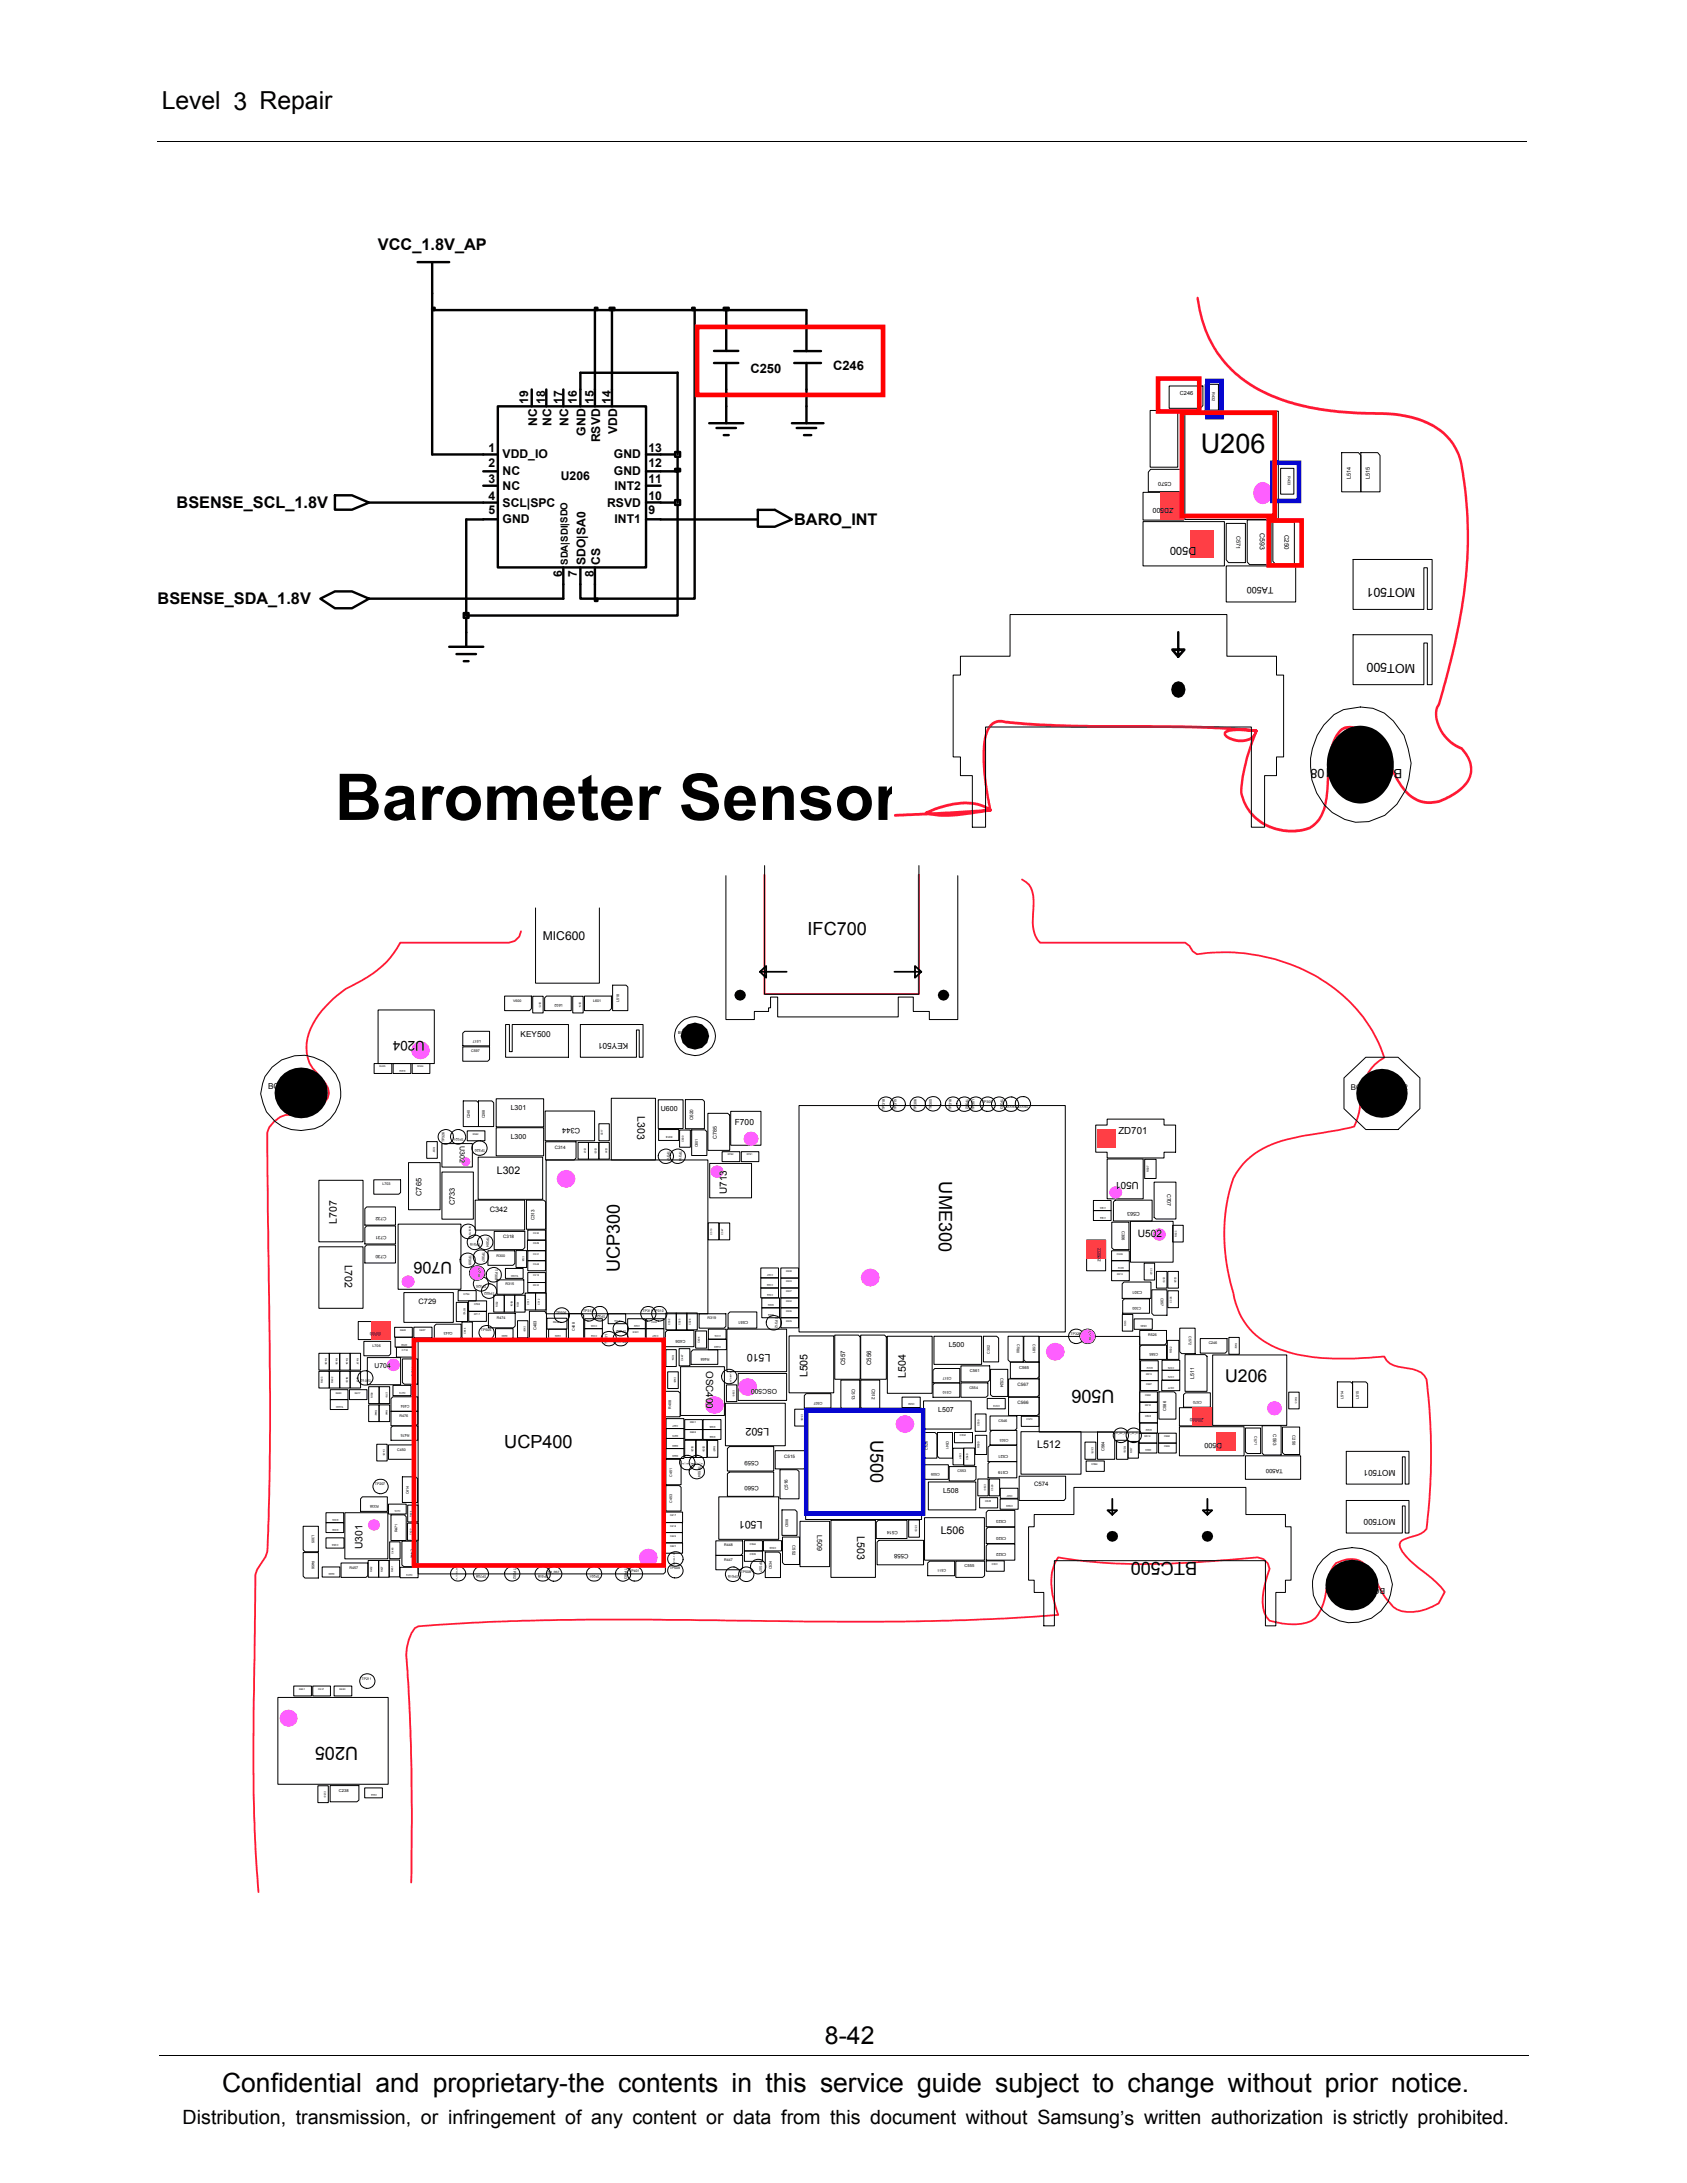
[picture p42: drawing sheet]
<svg xmlns="http://www.w3.org/2000/svg" width="216mm" height="279mm" viewBox="0 0 216 279" stroke-linecap="round" stroke-linejoin="round" font-family="sans-serif">
<defs><g id="words">
<text font-size="8.2" x="42.9" y="104.9">Barometer Sensor</text>
<text font-size="3.5" x="153.7" y="58">U206</text>
<text font-size="3.4" x="28.4" y="267.7">Confidential and proprietary-the contents in this service guide subject to change without prior notice.</text>
<g font-size="3.2">
<text x="20.7" y="14">Level 3 Repair</text>
<text x="105.6" y="261.6">8-42</text>
</g>
<text font-size="2.5" x="23.4" y="271.9">Distribution, transmission, or infringement of any content or data from this document without Samsung’s written authorization is strictly prohibited.</text>
<g font-size="2.3">
<text x="103.4" y="119.6">IFC700</text>
<text x="120.2" y="151.2" transform="rotate(90 120.2 151.2)">UME300</text>
<text x="79.3" y="162.9" transform="rotate(-90 79.3 162.9)">UCP300</text>
<text x="142.6" y="177.9" transform="rotate(-180 142.6 177.9)">U506</text>
<text x="156.8" y="176.9">U206</text>
<text x="64.5" y="185.4">UCP400</text>
<text x="111.4" y="184.3" transform="rotate(90 111.4 184.3)">U500</text>
<text x="153.2" y="200" transform="rotate(-180 153.2 200)">BTC500</text>
<text x="45.8" y="223.6" transform="rotate(-180 45.8 223.6)">U205</text>
</g>
<g font-size="2.1">
<text x="48.4" y="32">VCC_1.8V_AP</text>
<text x="22.6" y="65">BSENSE_SCL_1.8V</text>
<text x="101.6" y="67.1">BARO_INT</text>
<text x="20.2" y="77.3">BSENSE_SDA_1.8V</text>
<text x="57.9" y="161.5" transform="rotate(-180 57.9 161.5)">U706</text>
</g>
<text font-size="1.7" x="54.4" y="133.2" transform="rotate(-180 54.4 133.2)">U204</text>
<g font-size="1.6">
<text x="96" y="47.7">C250</text>
<text x="106.6" y="47.4">C246</text>
<text x="181.1" y="75.3" transform="rotate(-180 181.1 75.3)">MOT501</text>
<text x="181.1" y="84.9" transform="rotate(-180 181.1 84.9)">MOT500</text>
<text x="179.4" y="98.4" transform="rotate(-180 179.4 98.4)">BOTHHOLE108</text>
<text x="69.5" y="120.3">MIC600</text>
</g>
<g font-size="1.5">
<text x="67.6" y="51.7" transform="rotate(-90 67.6 51.7)">19</text>
<text x="69.8" y="51.7" transform="rotate(-90 69.8 51.7)">18</text>
<text x="72" y="51.7" transform="rotate(-90 72 51.7)">17</text>
<text x="73.8" y="51.7" transform="rotate(-90 73.8 51.7)">16</text>
<text x="76" y="51.7" transform="rotate(-90 76 51.7)">15</text>
<text x="78.2" y="51.7" transform="rotate(-90 78.2 51.7)">14</text>
<text x="62.5" y="57.8">1</text>
<text x="62.5" y="59.7">2</text>
<text x="64.3" y="58.7">VDD_IO</text>
<text x="68.7" y="54.5" transform="rotate(-90 68.7 54.5)">NC</text>
<text x="70.6" y="54.5" transform="rotate(-90 70.6 54.5)">NC</text>
<text x="72.8" y="54.5" transform="rotate(-90 72.8 54.5)">NC</text>
<text x="75" y="55.8" transform="rotate(-90 75 55.8)">GND</text>
<text x="76.8" y="56.6" transform="rotate(-90 76.8 56.6)">RSVD</text>
<text x="78.6" y="58.7">GND</text>
<text x="79" y="55.6" transform="rotate(-90 79 55.6)">VDD</text>
<text x="83" y="57.8">13</text>
<text x="83" y="59.7">12</text>
<text x="62.5" y="65.9">5</text>
<text x="62.5" y="64">4</text>
<text x="62.5" y="61.8">3</text>
<text x="64.3" y="64.8">SCL|SPC</text>
<text x="64.3" y="60.8">NC</text>
<text x="64.3" y="62.7">NC</text>
<text x="71.8" y="61.4">U206</text>
<text x="77.7" y="64.8">RSVD</text>
<text x="78.6" y="60.8">GND</text>
<text x="78.7" y="62.7">INT2</text>
<text x="83" y="64">10</text>
<text x="83" y="65.9">9</text>
<text x="83" y="61.8">11</text>
<text x="64.3" y="67">GND</text>
<text x="78.7" y="67">INT1</text>
<text x="72" y="73.8" transform="rotate(-90 72 73.8)">6</text>
<text x="73.8" y="73.8" transform="rotate(-90 73.8 73.8)">7</text>
<text x="75" y="72.3" transform="rotate(-90 75 72.3)">SDO|SA0</text>
<text x="76" y="73.8" transform="rotate(-90 76 73.8)">8</text>
<text x="76.8" y="72.3" transform="rotate(-90 76.8 72.3)">CS</text>
</g>
<g font-size="1.4">
<text x="152.1" y="70" transform="rotate(-180 152.1 70)">500</text>
<text x="153.1" y="70" transform="rotate(-180 153.1 70)">D</text>
<text x="98.6" y="173.2" transform="rotate(-180 98.6 173.2)">L510</text>
<text x="103.4" y="176.3" transform="rotate(-90 103.4 176.3)">L505</text>
<text x="115.9" y="176.4" transform="rotate(-90 115.9 176.4)">L504</text>
<text x="98.4" y="182.7" transform="rotate(-180 98.4 182.7)">L502</text>
<text x="132.7" y="185.4">L512</text>
<text x="97.6" y="194.7" transform="rotate(-180 97.6 194.7)">L501</text>
<text x="109.7" y="196.6" transform="rotate(90 109.7 196.6)">L503</text>
<text x="120.4" y="196.4">L506</text>
</g>
<g font-size="1.3">
<text x="81.6" y="142.9" transform="rotate(90 81.6 142.9)">L303</text>
<text x="63.6" y="150.2">L302</text>
<text x="93" y="152.8" transform="rotate(-90 93 152.8)">U713</text>
<text x="145.8" y="151.3" transform="rotate(-180 145.8 151.3)">U501</text>
<text x="43.1" y="156.7" transform="rotate(-90 43.1 156.7)">L707</text>
<text x="44.1" y="161.9" transform="rotate(90 44.1 161.9)">L702</text>
<text x="145.6" y="158.4">U502</text>
<text x="90.4" y="175.5" transform="rotate(90 90.4 175.5)">OSC400</text>
<text x="46.4" y="198.3" transform="rotate(-90 46.4 198.3)">U301</text>
</g>
<g font-size="1.2">
<text x="72.7" y="72.3" transform="rotate(-90 72.7 72.3)">SDA|SDI|SDO</text>
<text x="163" y="75.1" transform="rotate(-180 163 75.1)">TA500</text>
<text x="143.1" y="145.2">ZD701</text>
</g>
<g font-size="1.1">
<text x="34.3" y="139.4">BOTHHOLE104</text>
<text x="94" y="143.9">F700</text>
<text x="177.3" y="203.2" transform="rotate(-180 177.3 203.2)">BOTHHOLE108</text>
</g>
<g font-size="1">
<text x="66.6" y="132.8">KEY500</text>
<text x="80.4" y="133.5" transform="rotate(-180 80.4 133.5)">KEY501</text>
<text x="172.9" y="139.5">BOTHHOLE102</text>
<text x="74.2" y="144.4" transform="rotate(-180 74.2 144.4)">C344</text>
<text x="54" y="153.1" transform="rotate(-90 54 153.1)">C765</text>
<text x="58.2" y="154.3" transform="rotate(-90 58.2 154.3)">C733</text>
<text x="62.7" y="155.1">C342</text>
<text x="53.6" y="166.9">C729</text>
<text x="178.6" y="188.2" transform="rotate(-180 178.6 188.2)">MOT501</text>
<text x="178.6" y="194.4" transform="rotate(-180 178.6 194.4)">MOT500</text>
</g>
<g font-size=".9">
<text x="150.2" y="65.1" transform="rotate(-180 150.2 65.1)">ZD500</text>
<text x="161.2" y="68.3" transform="rotate(90 161.2 68.3)">C593</text>
<text x="65.4" y="142">L301</text>
<text x="84.6" y="142.2">U600</text>
<text x="58.8" y="146.7" transform="rotate(90 58.8 146.7)">U302</text>
<text x="65.4" y="145.8">L300</text>
<text x="121.4" y="172.4">L500</text>
<text x="47.9" y="175.1">U704</text>
<text x="99.4" y="177.8" transform="rotate(-180 99.4 177.8)">OSC500</text>
<text x="120.1" y="180.7">L507</text>
<text x="156.4" y="184.7" transform="rotate(-180 156.4 184.7)">D500</text>
<text x="120.7" y="191.1">L508</text>
<text x="104.6" y="196.5" transform="rotate(90 104.6 196.5)">L509</text>
</g>
<g font-size=".8">
<text x="164.4" y="68.5" transform="rotate(90 164.4 68.5)">C250</text>
<text x="108.2" y="174.7" transform="rotate(-90 108.2 174.7)">C557</text>
<text x="111.5" y="174.7" transform="rotate(-90 111.5 174.7)">C556</text>
<text x="97.1" y="190.2" transform="rotate(-180 97.1 190.2)">C560</text>
<text x="97.1" y="187" transform="rotate(-180 97.1 187)">C559</text>
<text x="132.3" y="190.1">C574</text>
<text x="116.3" y="198.9" transform="rotate(-180 116.3 198.9)">C558</text>
</g>
<g font-size=".7">
<text x="151" y="50.5">C246</text>
<text x="149.9" y="61.7" transform="rotate(-180 149.9 61.7)">C570</text>
<text x="172.9" y="61.3" transform="rotate(-90 172.9 61.3)">L514</text>
<text x="175.3" y="61.3" transform="rotate(-90 175.3 61.3)">L515</text>
<text x="158.2" y="68.6" transform="rotate(90 158.2 68.6)">C571</text>
<text x="91.7" y="145.7" transform="rotate(-90 91.7 145.7)">C785</text>
<text x="145.9" y="155.1" transform="rotate(-180 145.9 155.1)">C563</text>
<text x="149.4" y="152.8" transform="rotate(90 149.4 152.8)">C707</text>
<text x="152.8" y="176.5" transform="rotate(-90 152.8 176.5)">L511</text>
<text x="164.2" y="188" transform="rotate(-180 164.2 188)">TA500</text>
</g>
<g font-size=".6">
<text x="88.7" y="143.4" transform="rotate(-90 88.7 143.4)">C620</text>
<text x="71" y="147">C314</text>
<text x="49.4" y="155.8" transform="rotate(-180 49.4 155.8)">C732</text>
<text x="49.4" y="160.7" transform="rotate(-180 49.4 160.7)">C730</text>
<text x="49.4" y="158.2" transform="rotate(-180 49.4 158.2)">C731</text>
<text x="64.4" y="158.5">C318</text>
<text x="68.4" y="156.2" transform="rotate(-90 68.4 156.2)">C313</text>
<text x="140.5" y="161.1" transform="rotate(90 140.5 161.1)">2</text>
<text x="140.5" y="159.7" transform="rotate(90 140.5 159.7)">ZD50</text>
<text x="48.7" y="170.5" transform="rotate(-180 48.7 170.5)">D700</text>
<text x="109" y="177.8" transform="rotate(90 109 177.8)">C513</text>
<text x="111.6" y="177.7" transform="rotate(90 111.6 177.7)">C512</text>
<text x="130.2" y="179.7">C566</text>
<text x="130.2" y="177.4">C567</text>
<text x="152.6" y="181.5" transform="rotate(-180 152.6 181.5)">0</text>
<text x="154" y="181.5" transform="rotate(-180 154 181.5)">ZD50</text>
<text x="162.9" y="183.6" transform="rotate(90 162.9 183.6)">C593</text>
<text x="100.4" y="186.6">C515</text>
<text x="100.9" y="190.7" transform="rotate(-90 100.9 190.7)">C516</text>
<text x="114.9" y="195.9" transform="rotate(-180 114.9 195.9)">C514</text>
</g>
<g font-size=".5">
<text x="155.1" y="50.2" transform="rotate(90 155.1 50.2)">R432</text>
<text x="164.8" y="61" transform="rotate(90 164.8 61)">R433</text>
<text x="72" y="128.5" transform="rotate(-180 72 128.5)">L602</text>
<text x="75.9" y="128.2">L601</text>
<text x="79.2" y="128.3" transform="rotate(-90 79.2 128.3)">L518</text>
<text x="60.3" y="134.7">C597</text>
<text x="61.5" y="133.1" transform="rotate(-180 61.5 133.1)">L517</text>
<text x="86.8" y="132.4">BOTHHOLE106</text>
<text x="60.1" y="143.2" transform="rotate(-90 60.1 143.2)">C240</text>
<text x="62.1" y="143.1" transform="rotate(-90 62.1 143.1)">C268</text>
<text x="89.3" y="146.9" transform="rotate(-90 89.3 146.9)">C601</text>
<text x="49" y="151.7">L703</text>
<text x="63.5" y="160.8">R300</text>
<text x="143.6" y="157.5" transform="rotate(90 143.6 157.5)">C306</text>
<text x="64.7" y="164.5">R315</text>
<text x="146" y="167.3" transform="rotate(-180 146 167.3)">C300</text>
<text x="146.2" y="165.3" transform="rotate(-180 146.2 165.3)">C301</text>
<text x="148.5" y="166.1" transform="rotate(90 148.5 166.1)">C357</text>
<text x="47.7" y="172.4">L706</text>
<text x="57.9" y="170.5" transform="rotate(-180 57.9 170.5)">C443</text>
<text x="63.6" y="168.8">R474</text>
<text x="68.7" y="170.3" transform="rotate(-90 68.7 170.3)">C403</text>
<text x="73.6" y="170.4" transform="rotate(-90 73.6 170.4)">C408</text>
<text x="87.7" y="171.5" transform="rotate(-180 87.7 171.5)">C406</text>
<text x="90.6" y="168.9">R319</text>
<text x="90.8" y="173.8" transform="rotate(-180 90.8 173.8)">R468</text>
<text x="95.7" y="169.1" transform="rotate(-180 95.7 169.1)">C551</text>
<text x="126.7" y="173.3" transform="rotate(-90 126.7 173.3)">C302</text>
<text x="130.2" y="172.1" transform="rotate(90 130.2 172.1)">C580</text>
<text x="132.2" y="172.1" transform="rotate(90 132.2 172.1)">C581</text>
<text x="147" y="171">R526</text>
<text x="148.2" y="173.2" transform="rotate(-180 148.2 173.2)">C585</text>
<text x="152.1" y="171" transform="rotate(90 152.1 171)">C572</text>
<text x="154.7" y="172.1">C246</text>
<text x="52.4" y="179.9" transform="rotate(-180 52.4 179.9)">C454</text>
<text x="52.7" y="175" transform="rotate(90 52.7 175)">R473</text>
<text x="105.3" y="179.5" transform="rotate(-180 105.3 179.5)">C507</text>
<text x="121.8" y="178.1" transform="rotate(-180 121.8 178.1)">C510</text>
<text x="121.8" y="176.2" transform="rotate(-180 121.8 176.2)">C517</text>
<text x="124.1" y="177.7">C554</text>
<text x="124.1" y="175.6">C561</text>
<text x="128.1" y="176.3" transform="rotate(90 128.1 176.3)">C524</text>
<text x="130.5" y="175.2">C565</text>
<text x="153.8" y="179.3" transform="rotate(-180 153.8 179.3)">C570</text>
<text x="171.9" y="179.1" transform="rotate(-90 171.9 179.1)">L514</text>
<text x="173.9" y="179.1" transform="rotate(-90 173.9 179.1)">L515</text>
<text x="50.8" y="185.7">C450</text>
<text x="51.1" y="181.4">R476</text>
<text x="52.4" y="183.6" transform="rotate(-180 52.4 183.6)">R475</text>
<text x="85.9" y="180.3" transform="rotate(-90 85.9 180.3)">R408</text>
<text x="118.7" y="185.6" transform="rotate(-90 118.7 185.6)">C526</text>
<text x="121.1" y="184.4" transform="rotate(90 121.1 184.4)">C541</text>
<text x="127.8" y="181.9">C546</text>
<text x="129.1" y="184.1" transform="rotate(-180 129.1 184.1)">C503</text>
<text x="141.4" y="185.7" transform="rotate(-90 141.4 185.7)">C564</text>
<text x="149.2" y="180.6" transform="rotate(-90 149.2 180.6)">C586</text>
<text x="160.5" y="183.8" transform="rotate(90 160.5 183.8)">C571</text>
<text x="165.4" y="183.7" transform="rotate(90 165.4 183.7)">C250</text>
<text x="52.3" y="191.3" transform="rotate(-90 52.3 191.3)">C414</text>
<text x="86" y="189" transform="rotate(-90 86 189)">C451</text>
<text x="120.3" y="188.6" transform="rotate(-180 120.3 188.6)">C509</text>
<text x="122.5" y="188.4">C553</text>
<text x="129" y="186.2" transform="rotate(-180 129 186.2)">C521</text>
<text x="129" y="188.3" transform="rotate(-180 129 188.3)">C519</text>
<text x="39.9" y="196.4" transform="rotate(90 39.9 196.4)">L305</text>
<text x="48.5" y="192.7" transform="rotate(-180 48.5 192.7)">R338</text>
<text x="50.9" y="196.1" transform="rotate(-90 50.9 196.1)">R471</text>
<text x="86" y="192.4" transform="rotate(-90 86 192.4)">C453</text>
<text x="92.7" y="197.9">R448</text>
<text x="100.9" y="195.5" transform="rotate(-90 100.9 195.5)">C508</text>
<text x="101.4" y="197.8" transform="rotate(90 101.4 197.8)">C552</text>
<text x="128.8" y="196.7" transform="rotate(-180 128.8 196.7)">C520</text>
<text x="128.8" y="194.5" transform="rotate(-180 128.8 194.5)">C523</text>
<text x="39.9" y="199.7" transform="rotate(90 39.9 199.7)">R456</text>
<text x="44.7" y="200.8">R457</text>
<text x="52.6" y="198.3" transform="rotate(90 52.6 198.3)">C446</text>
<text x="92.7" y="199.8">R447</text>
<text x="98.8" y="200.9" transform="rotate(-90 98.8 200.9)">C534</text>
<text x="121.1" y="200.9" transform="rotate(-180 121.1 200.9)">C511</text>
<text x="123.4" y="200.6">C555</text>
<text x="128.8" y="198.8" transform="rotate(-180 128.8 198.8)">C522</text>
<text x="43.4" y="229.3">C238</text>
</g>
<g font-size=".4">
<text x="65.7" y="128.2">V600</text>
<text x="113.2" y="141.5" transform="rotate(-90 113.2 141.5)">318</text>
<text x="113.2" y="142" transform="rotate(-90 113.2 142)">TP</text>
<text x="114.7" y="141.5" transform="rotate(-90 114.7 141.5)">315</text>
<text x="114.7" y="142" transform="rotate(-90 114.7 142)">TP</text>
<text x="117.3" y="141.5" transform="rotate(-90 117.3 141.5)">306</text>
<text x="117.3" y="142" transform="rotate(-90 117.3 142)">TP</text>
<text x="119.3" y="141.4" transform="rotate(-90 119.3 141.4)">305</text>
<text x="119.3" y="142" transform="rotate(-90 119.3 142)">TP</text>
<text x="121.8" y="141.5" transform="rotate(-90 121.8 141.5)">316</text>
<text x="121.8" y="142" transform="rotate(-90 121.8 142)">TP</text>
<text x="123.6" y="140.6" transform="rotate(90 123.6 140.6)">TP302</text>
<text x="124.7" y="141.5" transform="rotate(-90 124.7 141.5)">301</text>
<text x="124.7" y="142" transform="rotate(-90 124.7 142)">TP</text>
<text x="125.7" y="141.1">TP300</text>
<text x="128" y="140.6" transform="rotate(90 128 140.6)">TP303</text>
<text x="131.6" y="141.4" transform="rotate(-180 131.6 141.4)">TP327 TP322</text>
<text x="56.9" y="146.2" transform="rotate(-90 56.9 146.2)">TP326</text>
<text x="59.4" y="145.6" transform="rotate(-180 59.4 145.6)">TP321</text>
<text x="62.1" y="147.1" transform="rotate(-180 62.1 147.1)">TP320</text>
<text x="85.4" y="147.3" transform="rotate(90 85.4 147.3)">TP317</text>
<text x="86.9" y="147.3" transform="rotate(90 86.9 147.3)">TP314</text>
<text x="60" y="160.6" transform="rotate(90 60 160.6)">TP309</text>
<text x="61.5" y="159.1" transform="rotate(-180 61.5 159.1)">TP319</text>
<text x="61.7" y="160.2" transform="rotate(90 61.7 160.2)">TP307</text>
<text x="62.3" y="158.3" transform="rotate(90 62.3 158.3)">TP304</text>
<text x="61.2" y="162.3" transform="rotate(90 61.2 162.3)">U718</text>
<text x="62.3" y="164.5" transform="rotate(-180 62.3 164.5)">TP325</text>
<text x="63.3" y="165.4" transform="rotate(-180 63.3 165.4)">TP502</text>
<text x="63.4" y="162.5" transform="rotate(90 63.4 162.5)">TP308</text>
<text x="74.6" y="168">TP313</text>
<text x="82.2" y="168">TP311TP310</text>
<text x="61.6" y="170.4">TP505</text>
<text x="71.2" y="168.1">TP506</text>
<text x="77.5" y="168.3" transform="rotate(-180 77.5 168.3)">TP324</text>
<text x="77.7" y="171.5" transform="rotate(-90 77.7 171.5)">501</text>
<text x="77.7" y="172" transform="rotate(-90 77.7 172)">TP</text>
<text x="80.2" y="170.2" transform="rotate(-180 80.2 170.2)">TP402</text>
<text x="80.2" y="171.5" transform="rotate(-180 80.2 171.5)">TP400</text>
<text x="99.2" y="168.6" transform="rotate(90 99.2 168.6)">TP312</text>
<text x="137" y="170.8">TP328</text>
<text x="139.4" y="170.4" transform="rotate(90 139.4 170.4)">U719</text>
<text x="46.9" y="176.5" transform="rotate(-180 46.9 176.5)">710</text>
<text x="47.5" y="176.5" transform="rotate(-180 47.5 176.5)">TP</text>
<text x="48" y="190.1">TP207</text>
<text x="89.3" y="187.6" transform="rotate(90 89.3 187.6)">TP504</text>
<text x="62.3" y="201.5" transform="rotate(-180 62.3 201.5)">TP708</text>
<text x="65.7" y="201.6" transform="rotate(90 65.7 201.6)">02</text>
<text x="65.7" y="200.7" transform="rotate(90 65.7 200.7)">TP2</text>
<text x="70.1" y="201.3">FM_RST</text>
<text x="70.2" y="201.5" transform="rotate(-180 70.2 201.5)">TP518</text>
<text x="76.8" y="201.6" transform="rotate(-180 76.8 201.6)">TP201</text>
<text x="79.9" y="201.6" transform="rotate(90 79.9 201.6)">03</text>
<text x="79.9" y="200.7" transform="rotate(90 79.9 200.7)">TP4</text>
<text x="80.5" y="201.2">TP401</text>
<text x="85.7" y="200.8">TP509</text>
<text x="94.5" y="201.6" transform="rotate(-180 94.5 201.6)">TP519</text>
<text x="94.8" y="201.3">TP508</text>
<text x="97.2" y="199.8" transform="rotate(90 97.2 199.8)">TP507</text>
<text x="46.3" y="215">TP211</text>
</g>
<g font-size=".3">
<text x="69" y="128.2" transform="rotate(90 69 128.2)">C613</text>
<text x="74.1" y="128.2" transform="rotate(90 74.1 128.2)">C614</text>
<text x="48.6" y="136.6">R435</text>
<text x="51.9" y="136.9" transform="rotate(-180 51.9 136.9)">R434</text>
<text x="53.4" y="136.6">R534</text>
<text x="55.4" y="146.8" transform="rotate(90 55.4 146.8)">R337</text>
<text x="60.5" y="145.2">R342</text>
<text x="74.8" y="146.9" transform="rotate(90 74.8 146.9)">C321</text>
<text x="76.1" y="146.9" transform="rotate(90 76.1 146.9)">C323</text>
<text x="77.2" y="145.3" transform="rotate(-90 77.2 145.3)">C317</text>
<text x="77.5" y="146.9" transform="rotate(90 77.5 146.9)">C341</text>
<text x="86.1" y="145.4" transform="rotate(-180 86.1 145.4)">R318</text>
<text x="87.5" y="146.2" transform="rotate(-90 87.5 146.2)">C600</text>
<text x="93.1" y="147.9">R742</text>
<text x="95.6" y="147.9">R741</text>
<text x="141.5" y="154.5" transform="rotate(-180 141.5 154.5)">C303</text>
<text x="141.5" y="155.7" transform="rotate(-180 141.5 155.7)">C304</text>
<text x="147" y="150.1" transform="rotate(-90 147 150.1)">R507</text>
<text x="60" y="156.9" transform="rotate(90 60 156.9)">RESET300</text>
<text x="66.9" y="160.7" transform="rotate(90 66.9 160.7)">C324</text>
<text x="68.2" y="159.3">C329</text>
<text x="68.2" y="157.9">C330</text>
<text x="68.2" y="160.6">C331</text>
<text x="68.2" y="161.9">C348</text>
<text x="91.1" y="158" transform="rotate(-90 91.1 158)">C310</text>
<text x="92.5" y="158" transform="rotate(-90 92.5 158)">C347</text>
<text x="142.9" y="160.6">C309</text>
<text x="150.6" y="158.3" transform="rotate(-90 150.6 158.3)">R533</text>
<text x="59.3" y="167.5" transform="rotate(90 59.3 167.5)">R743</text>
<text x="59.3" y="165.7">C734</text>
<text x="60.7" y="167">C766</text>
<text x="63.7" y="167.3" transform="rotate(-90 63.7 167.3)">R332</text>
<text x="65.4" y="166.5" transform="rotate(90 65.4 166.5)">R334</text>
<text x="66.4" y="163.2" transform="rotate(-180 66.4 163.2)">TH300</text>
<text x="66.4" y="167.3" transform="rotate(-90 66.4 167.3)">R331</text>
<text x="67.7" y="167" transform="rotate(-90 67.7 167)">C311</text>
<text x="68.2" y="163.4">C315</text>
<text x="68.2" y="164.7">R333</text>
<text x="69.1" y="167" transform="rotate(-90 69.1 167)">C312</text>
<text x="98.9" y="163.1" transform="rotate(-180 98.9 163.1)">C307</text>
<text x="98.9" y="165.6" transform="rotate(-180 98.9 165.6)">C504</text>
<text x="98.9" y="164.4" transform="rotate(-180 98.9 164.4)">C308</text>
<text x="99" y="166.9" transform="rotate(-180 99 166.9)">R309</text>
<text x="100.6" y="167.9">R306</text>
<text x="100.6" y="165.3">R307</text>
<text x="100.6" y="162.8">R308</text>
<text x="100.6" y="166.6">R302</text>
<text x="100.6" y="164.1">R303</text>
<text x="143" y="163.1">R313</text>
<text x="143.8" y="162.2" transform="rotate(-180 143.8 162.2)">R312</text>
<text x="147.3" y="162.3" transform="rotate(90 147.3 162.3)">C320</text>
<text x="148.8" y="163.4" transform="rotate(90 148.8 163.4)">C319</text>
<text x="150" y="166.7" transform="rotate(-90 150 166.7)">C305</text>
<text x="150.3" y="163.4" transform="rotate(90 150.3 163.4)">C326</text>
<text x="41.6" y="173.9" transform="rotate(90 41.6 173.9)">R406</text>
<text x="43" y="173.9" transform="rotate(90 43 173.9)">R405</text>
<text x="44.3" y="173.9" transform="rotate(90 44.3 173.9)">R404</text>
<text x="45.7" y="173.9" transform="rotate(90 45.7 173.9)">R407</text>
<text x="51.2" y="170.4">R428</text>
<text x="51.4" y="172.9">C718</text>
<text x="52.1" y="172" transform="rotate(-180 52.1 172)">R708</text>
<text x="53.7" y="170.4">C407</text>
<text x="59.6" y="170.7" transform="rotate(-90 59.6 170.7)">C444</text>
<text x="60.7" y="168.3">R717</text>
<text x="65" y="170.9" transform="rotate(-180 65 170.9)">R450</text>
<text x="67.1" y="169.7" transform="rotate(90 67.1 169.7)">C400</text>
<text x="70.8" y="169.3">R438</text>
<text x="71.8" y="170.9" transform="rotate(-180 71.8 170.9)">C409</text>
<text x="76.4" y="170.9" transform="rotate(-180 76.4 170.9)">C334</text>
<text x="76.4" y="169.6" transform="rotate(-180 76.4 169.6)">C335</text>
<text x="79.4" y="168.9" transform="rotate(-180 79.4 168.9)">R104</text>
<text x="81" y="170.6">R301</text>
<text x="81.9" y="169.6" transform="rotate(-180 81.9 169.6)">C322</text>
<text x="83.4" y="169.3">C333</text>
<text x="84.3" y="170.9" transform="rotate(-180 84.3 170.9)">C327</text>
<text x="85.7" y="169.5" transform="rotate(-90 85.7 169.5)">C332</text>
<text x="86" y="173.4" transform="rotate(90 86 173.4)">R314</text>
<text x="87.1" y="169.5" transform="rotate(-90 87.1 169.5)">C325</text>
<text x="88.4" y="169.5" transform="rotate(-90 88.4 169.5)">C328</text>
<text x="89.6" y="171.9" transform="rotate(-90 89.6 171.9)">C404</text>
<text x="92.2" y="172.2" transform="rotate(-180 92.2 172.2)">C448</text>
<text x="92.2" y="170.9" transform="rotate(-180 92.2 170.9)">C316</text>
<text x="99" y="168.2" transform="rotate(-180 99 168.2)">R304</text>
<text x="100.6" y="169.2">R305</text>
<text x="144.1" y="169.7" transform="rotate(-90 144.1 169.7)">R515</text>
<text x="146.8" y="169.6" transform="rotate(-180 146.8 169.6)">C583</text>
<text x="150" y="173.2" transform="rotate(-90 150 173.2)">R532</text>
<text x="158.1" y="171.9" transform="rotate(90 158.1 171.9)">R432</text>
<text x="41.3" y="177" transform="rotate(-90 41.3 177)">R403</text>
<text x="42.7" y="177" transform="rotate(-90 42.7 177)">R402</text>
<text x="43" y="178.4">R420</text>
<text x="44" y="179.9" transform="rotate(-180 44 179.9)">TH400</text>
<text x="44.3" y="176.2" transform="rotate(90 44.3 176.2)">R400</text>
<text x="45.4" y="178.4">R417</text>
<text x="45.7" y="176.2" transform="rotate(90 45.7 176.2)">R401</text>
<text x="47.7" y="179" transform="rotate(-90 47.7 179)">R709</text>
<text x="49.4" y="178.1" transform="rotate(90 49.4 178.1)">C719</text>
<text x="51.9" y="178.1" transform="rotate(-180 51.9 178.1)">C413</text>
<text x="86.3" y="176.2" transform="rotate(90 86.3 176.2)">C426</text>
<text x="87.4" y="174.1" transform="rotate(-90 87.4 174.1)">C447</text>
<text x="93.8" y="177.9" transform="rotate(90 93.8 177.9)">C505</text>
<text x="117.1" y="179.6" transform="rotate(-180 117.1 179.6)">C550</text>
<text x="128" y="179.8" transform="rotate(-180 128 179.8)">C518</text>
<text x="146.5" y="178.6">C582</text>
<text x="146.5" y="180">R518</text>
<text x="146.7" y="177.2">C587</text>
<text x="146.7" y="175.9">R513</text>
<text x="147.5" y="175" transform="rotate(-180 147.5 175)">R512</text>
<text x="150.3" y="174.9" transform="rotate(-180 150.3 174.9)">C576</text>
<text x="150.3" y="176.2" transform="rotate(-180 150.3 176.2)">C579</text>
<text x="150.3" y="177.5" transform="rotate(-180 150.3 177.5)">C577</text>
<text x="165.8" y="178.8" transform="rotate(90 165.8 178.8)">R433</text>
<text x="48" y="180.5" transform="rotate(90 48 180.5)">R442</text>
<text x="49" y="185.5" transform="rotate(90 49 185.5)">C405</text>
<text x="49.4" y="180.5" transform="rotate(90 49.4 180.5)">R441</text>
<text x="86.8" y="182.4" transform="rotate(-180 86.8 182.4)">C427</text>
<text x="86.8" y="184.9" transform="rotate(-180 86.8 184.9)">R469</text>
<text x="86.8" y="183.6" transform="rotate(-180 86.8 183.6)">R470</text>
<text x="88.3" y="183.5">R465</text>
<text x="88.3" y="182.2">R501</text>
<text x="88.5" y="185" transform="rotate(90 88.5 185)">C425</text>
<text x="89.9" y="185" transform="rotate(90 89.9 185)">C539</text>
<text x="91.3" y="185" transform="rotate(90 91.3 185)">R483</text>
<text x="91.6" y="183.8" transform="rotate(-180 91.6 183.8)">R504</text>
<text x="91.6" y="182.5" transform="rotate(-180 91.6 182.5)">R505</text>
<text x="102.6" y="181" transform="rotate(90 102.6 181)">C506</text>
<text x="122.9" y="183.9">C532</text>
<text x="125.3" y="182.5" transform="rotate(-90 125.3 182.5)">C530</text>
<text x="125.4" y="185.4" transform="rotate(-90 125.4 185.4)">R500</text>
<text x="131.4" y="181.8">C573</text>
<text x="139.7" y="185.3" transform="rotate(90 139.7 185.3)">C575</text>
<text x="142.7" y="183.6">TP_AP_D</text>
<text x="143.8" y="185.1" transform="rotate(90 143.8 185.1)">R516</text>
<text x="144.3" y="183.6">TP_AP_D+</text>
<text x="144.9" y="186" transform="rotate(-90 144.9 186)">R517</text>
<text x="146.5" y="183.9">R519</text>
<text x="146.5" y="181.3">C595</text>
<text x="147.3" y="185.5" transform="rotate(-180 147.3 185.5)">R503</text>
<text x="147.4" y="182.9" transform="rotate(-180 147.4 182.9)">R502</text>
<text x="149" y="183.9">C568</text>
<text x="149" y="185.2">C569</text>
<text x="86.8" y="186.2" transform="rotate(-180 86.8 186.2)">R449</text>
<text x="122.8" y="186" transform="rotate(90 122.8 186)">C501</text>
<text x="123.9" y="186.9" transform="rotate(-90 123.9 186.9)">C549</text>
<text x="126" y="189.9" transform="rotate(90 126 189.9)">C500</text>
<text x="127.1" y="190.8" transform="rotate(-90 127.1 190.8)">C529</text>
<text x="129.6" y="191.3" transform="rotate(-180 129.6 191.3)">C537</text>
<text x="139.7" y="187.5">C594</text>
<text x="43.3" y="197.7" transform="rotate(-180 43.3 197.7)">C356</text>
<text x="43.3" y="194.4" transform="rotate(-180 43.3 194.4)">R335</text>
<text x="43.3" y="195.7" transform="rotate(-180 43.3 195.7)">R336</text>
<text x="51.3" y="193.3" transform="rotate(-180 51.3 193.3)">C415</text>
<text x="52.7" y="196.5" transform="rotate(-90 52.7 196.5)">C420</text>
<text x="52.7" y="194.1" transform="rotate(-90 52.7 194.1)">R464</text>
<text x="85.7" y="194.1">C417</text>
<text x="85.7" y="198">C421</text>
<text x="85.8" y="195.4">C418</text>
<text x="85.8" y="196.7">C422</text>
<text x="96" y="197.7">C544</text>
<text x="99.3" y="198" transform="rotate(-180 99.3 198)">C538</text>
<text x="117.1" y="195.2" transform="rotate(90 117.1 195.2)">C533</text>
<text x="126.1" y="192.2">C525</text>
<text x="129.6" y="192.7" transform="rotate(-180 129.6 192.7)">C528</text>
<text x="42.8" y="201.4" transform="rotate(-180 42.8 201.4)">R429</text>
<text x="47.6" y="201.2" transform="rotate(-90 47.6 201.2)">R452</text>
<text x="49" y="201.2" transform="rotate(-90 49 201.2)">R427</text>
<text x="50.3" y="201.2" transform="rotate(-90 50.3 201.2)">R451</text>
<text x="50.4" y="198.8" transform="rotate(-90 50.4 198.8)">C445</text>
<text x="52.8" y="201.4" transform="rotate(-180 52.8 201.4)">C419</text>
<text x="96" y="199">C535</text>
<text x="126.9" y="200.3">C531</text>
<text x="38.3" y="216.3">R461</text>
<text x="40.7" y="216.3">C237</text>
<text x="43.5" y="216.3">R460</text>
<text x="41.5" y="229.2" transform="rotate(90 41.5 229.2)">C239</text>
<text x="48.2" y="229.6" transform="rotate(-180 48.2 229.6)">C244</text>
</g>
<g font-size=".2">
<text x="93.4" y="175.4" transform="rotate(90 93.4 175.4)">T</text>
<text x="93.4" y="175.6" transform="rotate(90 93.4 175.6)">P_eMMC_EN</text>
<text x="90" y="187.3" transform="rotate(-180 90 187.3)">AP_PS_HOLADP_PMIC_EN</text>
<text x="58.5" y="202.2" transform="rotate(-90 58.5 202.2)">TP_TORCH_EN</text>
<text x="86.4" y="200.3" transform="rotate(-90 86.4 200.3)">VIBTONE_PWM</text>
</g>
</g></defs>
<path d="M20.2 18.1h175.3M20.4 263h175.3" fill="none" stroke="#000" stroke-width=".13"/>
<g fill="none" stroke="#000" stroke-width=".31">
<path d="M53.4 33.5h4.1M55.3 33.5v4M61.8 58.2h1.9M63.7 52h19v20.6h-19zM68.1 49.8v2.2M69.9 49.8v2.2M72.1 49.8v2.2M74.3 49.8v2.2M76.1 49.8v2.2M78.3 49.8v2.2M82.7 58.2h1.8M90.8 54.2h4.3"/>
<path d="M91.4 44.9h3.1M91.4 46.5h3.1M91.7 54.8h2.5M92.6 55.7h.7M92.9 41.5v3.4M92.9 46.5v3.3M92.9 52v2.2M101.3 54.2h4.1M101.6 44.9h3.5M101.6 46.5h3.5M102 54.8h2.5M102.9 55.7h.9"/>
<path d="M103.2 41.6v3.3M103.2 46.5v3.4M103.2 52v2.2M41 76.6l1.9-.9h2.1l2.2 .9-2.2 1.3h-2.1zM42.9 63.4h2.1l2.2 .9-2.2 .9h-2.1zM59.7 78.8v4M61.8 66.5h1.9M61.8 64.3h1.9M61.8 60.3h1.9M61.8 62.2h1.9M72.1 72.6v2.2M74.3 72.6v2.2"/>
<path d="M76.1 72.6v2.2M82.7 60.3h1.8M82.7 64.3h1.8M82.7 66.5h1.8M82.7 62.2h1.8M97 65.3h2.2l2.1 1.2-2.1 .9h-2.2zM57.5 82.8h4.3M58.4 83.7h2.5M59.4 84.6h.6"/>
</g>
<path d="M59.4 78.5h.6v.6h-.6z" fill="#c2c2c2"/>
<path d="M59.4 78.5h.6v.6h-.6zM72.1 74.8v1.8h-24.9M74.3 74.8v1.8h1.8M86.7 64.3v14.5h-27v-12.3" fill="none" stroke="#000" stroke-width=".31"/>
<path d="M76.1 76.6h.4v.3h-.4z" fill="#c2c2c2"/>
<path d="M88.9 39.7v36.9h-12.8v-1.8M47.2 64.3h14.6M59.7 66.5h2.1M76.1 76.6h.4v.3h-.4zM84.5 66.5h12.5M84.5 64.3h2.2" fill="none" stroke="#000" stroke-width=".31"/>
<path d="M86.4 64h.6v.6h-.6z" fill="#c2c2c2"/>
<path d="M84.5 60.3h2.2v4M86.4 64h.6v.6h-.6z" fill="none" stroke="#000" stroke-width=".31"/>
<path d="M86.4 60h.6v.3h-.6z" fill="#c2c2c2"/>
<path d="M55.3 39.7v18.5h6.5M84.5 58.2h2.2v2.1M86.4 60h.6v.3h-.6z" fill="none" stroke="#000" stroke-width=".31"/>
<path d="M86.4 57.9h.6v.6h-.6z" fill="#c2c2c2"/>
<path d="M76.1 39.7v10.1M78.3 39.7v10.1M92.9 39.7v1.9M103.2 39.7v1.9M74.3 49.8v-2.1h12.4v10.5M86.4 57.8h.6v.7h-.6zM92.9 49.8v2.2M103.2 49.8v2.2" fill="none" stroke="#000" stroke-width=".31"/>
<path d="M55.3 39.4h.3v.3h-.3z" fill="#c2c2c2"/>
<path d="M55.3 39.4h.3v.3h-.3zM55.3 37.5v2.2h20.8" fill="none" stroke="#000" stroke-width=".31"/>
<path d="M76.1 39.4h.4v.3h-.4z" fill="#c2c2c2"/>
<path d="M76.1 39.4h.4v.3h-.4zM76.1 39.7h2.2" fill="none" stroke="#000" stroke-width=".31"/>
<path d="M78 39.4h.6v.3h-.6z" fill="#c2c2c2"/>
<path d="M78 39.4h.6v.3h-.6zM78.3 39.7h10.6" fill="none" stroke="#000" stroke-width=".31"/>
<path d="M88.6 39.4h.3v.3h-.3z" fill="#c2c2c2"/>
<path d="M88.6 39.4h.3v.3h-.3zM88.9 39.7h4" fill="none" stroke="#000" stroke-width=".31"/>
<path d="M92.6 39.4h.6v.3h-.6z" fill="#c2c2c2"/>
<path d="M92.6 39.4h.7v.3h-.7zM92.9 39.7h10.3" fill="none" stroke="#000" stroke-width=".31"/>
<path d="M153.3 38.2a15.4 15.4 0 0 0 3.9 8.7 19.1 19.1 0 0 0 9.9 5.1l3.3 .6 3.6 .3a31.6 31.6 0 0 1 6.7 .5 8.4 8.4 0 0 1 5.9 4.6 24.5 24.5 0 0 1 1 6.1l.2 2.3 .1 3.3-.2 3.3-.4 3.2-1.1 6.1-1.2 5-1 3a3.5 3.5 0 0 0 .7 3.6 5.2 5.2 0 0 0 2.4 1.9 3.4 3.4 0 0 1 .8 4 7 7 0 0 1-4.8 2.9 4.4 4.4 0 0 1-3.9-2.4l-1.1-1.9-.8-1.8a6.5 6.5 0 0 0-1.3-2.3 4.5 4.5 0 0 0-4.1-1.1 5 5 0 0 0-1.7 3.6l-.4 4.8a6.1 6.1 0 0 1-1.3 3.6 3.8 3.8 0 0 1-2.8 1.2 6.4 6.4 0 0 1-6.8-4.9 24.1 24.1 0 0 1 1.9-8l-1.5-.1a3.7 3.7 0 0 0-2.5 .4 .87 .87 0 0 0 .8 .8l.9 .2h.7a1.81 1.81 0 0 0 1.4-.8l.2-.5-4.9-.3-6.1-.2-12.7-.1-3.9-.1-4.5-.4a1.95 1.95 0 0 0-2.5 1.7l-.2 1.1a22.7 22.7 0 0 0 .1 4.4l.7 4.1h-.4a29 29 0 0 1-6.6 .6l-1.3-.3a10.4 10.4 0 0 1 6.8-1l.6 .2 .9 .5-12.2 .7" fill="none" stroke="#ff1834" stroke-width=".33"/>
<path d="M150.8 80.9v3.1l-.8-.8h1.6l-.8 .8" fill="none" stroke="#000" stroke-width=".33"/>
<g fill="none" stroke="#000" stroke-width=".13">
<path d="M147.2 52.5h3.2l.3 .4v6.9h-3.5zM149.6 49.4h4.3v2.5l-.3 .4h-4zM151.6 52.6h12v13.9h-12zM154.2 49.2h1.7v3.3h-1.7zM163.9 59.9h1.7v3.3h-1.7zM171.7 57.9h2.2l.3 .4v4.6h-2.5zM174.2 57.9h2.1l.3 .4v4.6h-2.4zM146.3 66.8h10.4v5.6h-10.4zM146.3 63h5.2v3.6h-5.2zM147.3 60.1h4v2.8h-4.3v-2.5zM156.9 67h2.5v5h-2.2l-.3-.4zM156.9 72.4h8.9v4.6h-8.9z"/>
<path d="M159.6 66.5h3.1v5.8h-2.8l-.3-.4zM162.9 66.8h2.8v5.4h-2.5l-.3-.4zM173.2 71.6h10.1v6.4h-.6v-5.3h-.5v5.3h-9zM122.9 84h6.4v-5.3h27.7v5.3h6.4v2.4h.9v10.5h-.9v2.4h-1.6v6.6h-1.7v-12.9h-34v12.9h-1.7v-6.6h-1.5v-2.4h-.9v-10.5h.9zM170.7 91.5a6.4 6.4 0 0 1 6.5-.2l1.1 1 1.4 1.8 .5 1.7 .4 1.9-.3 2a6.9 6.9 0 0 1-5.1 5.5 6.2 6.2 0 0 1-6.7-3.7 8.3 8.3 0 0 1 2.2-10zM173.2 81.2h10.1v6.4h-.6v-5.3h-.5v5.3h-9z"/>
</g>
<path d="M150.3 87.3l.5-.1a1.08 1.08 0 0 1 .9 1.1 1.08 1.08 0 0 1-.9 1 1.09 1.09 0 0 1-.9-.8 1.09 1.09 0 0 1 .4-1.2zM171.3 94.1a4 4 0 0 1 6.5 1.3 5.3 5.3 0 0 1-2.2 7.1 4.1 4.1 0 0 1-5.4-2.6 5.5 5.5 0 0 1 1.1-5.8z" fill="#000"/>
<path d="M152.3 67.8h3v3.6h-3z" fill="#ff3e44"/>
<path d="M160.9 62a1.22 1.22 0 0 1 1.3-.1 1.22 1.22 0 0 1 .6 1.2 1.24 1.24 0 0 1-1.2 1.4 1.24 1.24 0 0 1-1.2-1.4l.2-.8z" fill="#fe5fff"/>
<path d="M148.4 63h3.1v3.6h-3.1z" fill="#ff3e44"/>
<path d="M154.5 48.7h1.8v4.7h-1.8zM162.8 59.2h3.4v4.9h-3.4z" fill="none" stroke="#0101ff" stroke-width=".59"/>
<path d="M89.2 41.8h23.8v8.7h-23.8zM148.2 48.5h5.3v4.2h-5.3zM151.3 52.8h11.8v13.2h-11.8zM162.4 66.6h4.2v5.8h-4.2z" fill="none" stroke="#ff0101" stroke-width=".59"/>
<path d="M66.7 119.2l-.3 .7-.5 .5-.8 .3h-13.9a12.6 12.6 0 0 1-6.2 5.5 12.2 12.2 0 0 0-5.5 6.1 4.8 4.8 0 0 0 1.1 5.1 4.7 4.7 0 0 1 1.5 2.5 2.64 2.64 0 0 1-1.6 2 8.4 8.4 0 0 1-4 .8 3.5 3.5 0 0 0-2.3 2.2l.4 33.3-.2 15.7-.2 4.7-.2 .7-1.1 1.6-.2 .6-.3 17.6 .1 12.9 .2 4.8 .4 5.4M97.8 112v15.2h19.8v-15.2M130.8 112.6a2.64 2.64 0 0 1 1.5 2.6l-.1 2.3a4 4 0 0 0 .9 3.2h18.6l.5 .4 .4 .7 .6 .3a23.5 23.5 0 0 1 19.1 5.7 17.9 17.9 0 0 1 4.8 7.6 5.6 5.6 0 0 0-2.8 4.7l-.4 2.4-.6 1.7-3.3 .6a28.4 28.4 0 0 0-7.2 1.7 8.7 8.7 0 0 0-5.2 4.9 24 24 0 0 0 .2 14.1 9.1 9.1 0 0 0 7.1 7.6 24.2 24.2 0 0 0 5.7 .8h2.7l3.8-.3 .3 .5a3.1 3.1 0 0 0 2.1 .9 4 4 0 0 1 2.8 1l.3 .6 .1 .6a79.5 79.5 0 0 1-.1 18.5 3.2 3.2 0 0 1-2.2 1.1l-.9 .3-.3 .2-.1 .4a3.6 3.6 0 0 0 1.4 2.1l2.3 1.8a11 11 0 0 1 2.1 2.2l-.8 1.4-.8 .4a5.5 5.5 0 0 1-4.5 .4 8.8 8.8 0 0 1-2.7-3.6l-.5-1a3.2 3.2 0 0 0-2.7-1.9l-.5 .1-1.4 .5-.4 .5a12.3 12.3 0 0 0-1 4 5.6 5.6 0 0 1-1.3 2.5 5.5 5.5 0 0 1-4.2 .7l-1.6-.4a4.2 4.2 0 0 1-.8-3.7l.3-1.5 .5-1.4a1.7 1.7 0 0 0-2.3-1.4 123.5 123.5 0 0 1-18.9 .6l-3.7-.3-2.2-.4a6 6 0 0 0-.7 4.8l.7 2.6-7 .5-7 .2-8.5 .2-9.9-.1-19.9-.2h-11.3l-11.3 .4-7 .5-.4 .2a6.4 6.4 0 0 0-1 4.8l.4 7.7a311.4 311.4 0 0 1 .2 18.7l-.1 1.3" fill="none" stroke="#ff1834" stroke-width=".23"/>
<path d="M97.3 124.4l.7-.8v1.5l-.7-.7h3.4M114.5 124.4h3.4l-.8 .7v-1.5l.8 .8M141.7 193.3h1.3l-.6 .6zM142.4 191.8v2.1M154.5 191.8v2.1l-.6-.6h1.2l-.6 .6" fill="none" stroke="#000" stroke-width=".23"/>
<g fill="none" stroke="#000" stroke-width=".13">
<path d="M68.5 116.2v9.6h8.2v-9.6M92.9 112.1v18.4h3.6v-1h1.9v-.5h.2v-1.4h.9v2.6h15.5v-2.6h1.9v1.9h2v1h3.7v-18.4M97.9 110.8v16.5h19.7v-16.5M34.8 136.6a5.2 5.2 0 0 1 8.7 2 5 5 0 0 1-6.2 6 5.1 5.1 0 0 1-3.9-4.6l.2-1.3 .3-.9zM47.9 136.1h2.2v1.3h-2.2zM48.4 129.3h7.2v6.8h-7.2zM50.3 136.1h2.3v1.3h-2.3zM52.7 136.1h2.3v1.3h-2.3zM59.2 132.2l.3-.2h3.2v1.9h-3.5zM59.2 134h3.5v1.6l-.3 .2h-3.2zM64.6 127.5h3.4v1.6l-.2 .2h-3.2zM64.7 131.1h.5v3.5h.4v-3.5h7.1v4.2h-8z"/>
<path d="M68.2 127.5h1.3v2.1h-1.3zM69.9 127.5h3.2v1.8h-3.4v-1.6zM73.3 127.5h1.3v2.1h-1.3zM74.3 131.1h8v4.2h-.5v-3.5h-.4v3.5h-7.1zM74.8 127.5h3.5v1.6l-.3 .2h-3.2zM78.4 126.1h1.7l.2 .2v3h-1.9zM87.2 130.8a2.57 2.57 0 0 1 3.1-.3 2.57 2.57 0 0 1 1.1 3 2.63 2.63 0 0 1-2.9 1.6 2.63 2.63 0 0 1-2.2-2.5 2.35 2.35 0 0 1 .9-1.8zM172 138l2.8-2.7h4.1l2.8 2.7v3.9l-2.8 2.7h-4.1l-2.8-2.7zM40.8 159.6h5.7v7.8h-5.7zM40.8 151.1h5.7v7.8h-5.7zM46.7 159.6l.2-.3h3.7v2.3h-3.9zM46.7 157.1l.2-.2h3.7v2.3h-3.9z"/>
<path d="M46.7 154.7l.2-.2h3.7v2.3h-3.9zM47.8 151h3.5v1.6l-.3 .2h-3.2zM50.9 156.7h8.1v8.3h-8.1zM52.3 148.8h4v6h-4zM54.6 146.1h1.4v2.2h-1.4zM56.6 150h4v6h-4zM56.6 146.4h3.9v3h-3.9zM59.2 157a.97 .97 0 0 1 1.5 .1 .97 .97 0 0 1-.5 1.4 .97 .97 0 0 1-1.3-.8l.1-.5zM59.3 140.9h1.7l.2 .2v3.1h-1.9zM59.8 144.7h2.3v1.3h-2.3zM60.8 153.6h6.3v3.8h-6.3zM61.2 148.1h8.2v5.4h-8.2z"/>
<path d="M61.2 140.9h1.7l.3 .2v3.1h-2zM63.2 157.6h4v2.1l-.3 .2h-3.7zM63.5 144.3h6.1v3.6h-6.1zM63.5 140.6h6.1v3.6h-6.1zM67.4 153.6h2.2l.2 .2v3.5h-2.4zM67.5 158.8h2.3v1.3h-2.3zM67.5 157.4h2.3v1.3h-2.3zM69.8 142.2h6.3v3.8h-6.3zM69.8 146.1h3.9v2.1l-.2 .3h-3.7zM69.9 148.5h20.7v19.6h-20.7zM74 146.2h1.3v2.2h-1.3zM75.3 146.2h1.3v2.2h-1.3z"/>
<path d="M76.6 143.8h1.4v2.2h-1.4zM76.6 146.2h1.4v2.2h-1.4zM78.2 140.6h5.7v7.9h-5.7zM84.2 140.8h3.2v3.6h-3.2zM84.3 144.6h2.6v1.4h-2.6zM84.5 147.3a.97 .97 0 0 1 1.6 .3 .97 .97 0 0 1-.9 1.4 .97 .97 0 0 1-.9-1.4zM86 147.3a.98 .98 0 0 1 1.6 .2 .98 .98 0 0 1-.7 1.4 .98 .98 0 0 1-1.1-1zM87 144.6h1.3v2.2h-1.3zM87.7 140.7h2.2l.2 .3v3.5h-2.4zM88.5 144.6h1.7l.3 .2v3.1h-2zM90.6 142.5h2.5l.3 .2v4.5h-2.8zM90.6 156.5h1.4v2.2h-1.4z"/>
<path d="M90.8 148.9h5.4v4.4h-5.4zM92.1 156.5h1.3v2.2h-1.3zM92.4 147.4h2.3v1.3h-2.3zM93.5 142.2h3.9v4.4h-3.9zM94.9 147.4h2.2v1.3h-2.2zM102.3 141.5h34v29h-34zM112.7 140.6a.97 .97 0 0 1 1.4 .1 .97 .97 0 0 1-.1 1.4 .97 .97 0 0 1-1.4-.2 .98 .98 0 0 1 .1-1.3zM114.2 140.6a.97 .97 0 0 1 1.4 .1 .97 .97 0 0 1-.1 1.4 .97 .97 0 0 1-1.4-.2 .92 .92 0 0 1 .1-1.3zM116.8 140.6a.97 .97 0 0 1 1.4 .1 .97 .97 0 0 1-.1 1.4 .97 .97 0 0 1-1.4-.2 .92 .92 0 0 1 .1-1.3zM118.7 140.6a.96 .96 0 0 1 1.6 .2 .96 .96 0 0 1-.8 1.4 .94 .94 0 0 1-1-.5 .94 .94 0 0 1 .2-1.1zM121.3 140.6a.97 .97 0 0 1 1.4 .1 .97 .97 0 0 1-.1 1.4 .97 .97 0 0 1-1.4-.2 .92 .92 0 0 1 .1-1.3zM122.7 140.7a.97 .97 0 0 1 1.4-.1 .97 .97 0 0 1 0 1.4 .97 .97 0 0 1-1.4 0 .9 .9 0 0 1 0-1.3z"/>
<path d="M124.2 140.6a.97 .97 0 0 1 1.4 .1 .97 .97 0 0 1-.1 1.4 .97 .97 0 0 1-1.4-.2 .92 .92 0 0 1 .1-1.3zM139.1 158.7h2.4v3.9h-2.4zM139.9 153.6h2.3v1.3h-2.3zM139.9 154.9h2.3v1.3h-2.3zM140.2 144h1.5v-.8h7.3v.8h1.5v3.5h-1.5v.7h-7.3v-.7h-1.5zM141.7 148.3h4.6v5.1h-4.6zM142.3 156.4h2.2v3.5h-2l-.2-.2zM142.5 153.8l.2-.2h4.7v2.7h-4.9zM144.7 156.3h5.4v5.2h-5.4zM146.5 148.4h1.5v2.4h-1.5zM147.7 151.3h2.8v4.7h-2.5l-.3-.2zM150.1 156.8h1.3v2.2h-1.3z"/>
<path d="M40.8 175.5h1.3v2.2h-1.3zM40.8 173.2h1.3v2.2h-1.3zM42.1 175.5h1.4v2.2h-1.4zM42.1 173.2h1.4v2.2h-1.4zM42.3 177.9h2.2v1.2h-2.2zM42.3 179.1h2.2v1.3h-2.2zM43.5 175.5h1.3v2.2h-1.3zM43.5 173.2h1.3v2.2h-1.3zM44.7 177.9h2.3v1.2h-2.3zM44.8 175.5h1.3v2.2h-1.3zM44.8 173.2h1.3v2.2h-1.3zM45.8 169.1h4.2v2.3h-4.2z"/>
<path d="M46.1 175.7a.96 .96 0 0 1 1.4 0 .96 .96 0 0 1-.2 1.5 .96 .96 0 0 1-1.4-.4 .88 .88 0 0 1 .2-1.1zM46.6 171.7h3.4v1.6l-.2 .2h-3.2zM47 173.8h4.3v3.4h-4.3zM47.2 177.5h1.3v2.1h-1.3zM47.2 179.8h1.3v2.1h-1.3zM48.5 179.8h1.4v2.1h-1.4zM48.5 177.5h1.4v2.1h-1.4zM50.3 178.8h3.2v1.8h-3.5v-1.6zM50.3 177.3h2.3v1.3h-2.3zM50.5 169.9h2.3v1.3h-2.3zM50.6 171.2h2.2v1.2h-2.2zM50.7 172.4h2.3v1.3h-2.3z"/>
<path d="M51.5 173.9h1.9v3.3h-1.6l-.3-.2zM51.7 165.4h6.3v3.8h-6.3zM53 169.9h2.3v1.3h-2.3zM53.5 171.3h31.7v29.9l-.3 .2h-31.4zM55.8 169.5h3.2v1.8h-3.4v-1.6zM58.4 166.7h1.4v2.4h-1.4zM58.6 165.2h2.3v1.3h-2.3zM59.1 169.2h1.4v2.2h-1.4zM60 166.5h2.3v1.3h-2.3zM60 167.9h2.3v1.2h-2.3zM60.3 162.3a.98 .98 0 0 1 1.6 .1 .98 .98 0 0 1-.6 1.5 .98 .98 0 0 1-1.2-1.1zM62.4 160.1h3.5v1.6l-.3 .2h-3.2z"/>
<path d="M62.5 168.1h3.4v1.6l-.2 .2h-3.2zM63.2 165.8h1.3v2.1h-1.3zM63.4 170.1h2.3v1.2h-2.3zM63.6 163.8h3.4v1.6l-.2 .3h-3.2zM64.5 165.8h1.4v2.1h-1.4zM64.7 162.3h2.3v1.3h-2.3zM65.9 165.8h1.3v2.1h-1.3zM66 160.1h1.4v2.1h-1.4zM66.2 169h1.4v2.2h-1.4zM67.2 165.5h1.3v2.2h-1.3zM67.5 162.9h2.3v1.2h-2.3zM67.5 160.1h2.3v1.3h-2.3z"/>
<path d="M67.5 161.4h2.3v1.2h-2.3zM67.5 164.1h2.3v1.3h-2.3zM67.8 167.8h1.9l.2 .3v3.2h-2.1zM68.5 165.5h1.4v2.2h-1.4zM70 168.7h2.6v1.4h-2.6zM70.2 170.1h2.3v1.3h-2.3zM72.7 168.1h1.8l.2 .3v3h-2zM74.8 170.1h2.3v1.2h-2.3zM74.8 168.8h2.3v1.3h-2.3zM77.8 168.1h2.3v1.3h-2.3zM80.3 170.1h2.3v1.2h-2.3zM80.3 168.8h2.3v1.3h-2.3z"/>
<path d="M82.7 168.8h2.3v1.3h-2.3zM82.7 170.1h2.3v1.2h-2.3zM85.1 178.1h1.7l.2 .2v3h-1.9zM85.2 168h1.4v2.2h-1.4zM85.2 172.7h1.4v2.2h-1.4zM85.4 170.3h3.4v2.1h-3.6v-1.9zM85.4 175.6h1.4v2.1h-1.4zM86.6 168h1.3v2.2h-1.3zM86.9 172.6h1.4v2.2h-1.4zM87.1 174.9h5.6v6.3h-5.6zM87.9 168h1.3v2.2h-1.3zM88.7 172.8h3.2v1.8h-3.5v-1.6z"/>
<path d="M89 170.3h1.4v2.3h-1.4zM89.5 168.1h3.4v1.7l-.2 .2h-3.2zM90.6 171.4h2.4v1.3h-2.4zM90.7 170.1h2.2v1.3h-2.2zM92.8 179.6h7.7v5.4h-7.7zM93 177.2h1.3v2.2h-1.3zM93 170.1h7.7v5.5h-7.7zM93.2 168.1l.2-.2h3.5v2.1h-3.7zM94.5 175.8h6.2v3.4h-6.2zM97.4 162.3h2.2v1.3h-2.2zM97.4 163.6h2.2v1.2h-2.2zM97.4 164.8h2.2v1.3h-2.2z"/>
<path d="M97.5 167.4h2.3v1.3h-2.3zM97.5 166.1h2.3v1.3h-2.3zM98.3 168.7a.98 .98 0 0 1 1.6 .1 .98 .98 0 0 1-.7 1.5 .98 .98 0 0 1-1.1-1.1zM99.9 166.1h2.3v1.3h-2.3zM99.9 163.6h2.3v1.2h-2.3zM99.9 168.7h2.3v1.2h-2.3zM99.9 167.4h2.3v1.3h-2.3zM99.9 164.8h2.3v1.3h-2.3zM99.9 162.3h2.3v1.3h-2.3zM101 171h5.7v7.3h-5.7zM103.2 178.4h3.1v1.8h-3.4v-1.6zM106.8 170.9h3.1l.2 .2v5.4h-3.3z"/>
<path d="M107.6 176.6h2.4v3.8h-2.2l-.2-.3zM110.2 170.9h3l.2 .2v5.4h-3.2zM110.2 176.6h2.4v3.8h-2.2l-.2-.3zM113.6 171h5.7v7.3h-5.7zM115.4 178.8h2.4v1.3h-2.4zM118.2 179.3h6.1v3.6h-6.1zM119.4 177.2l.2-.2h3.2v1.8h-3.4zM119.4 175.4l.2-.2h3.2v1.8h-3.4zM119.5 171h6.1v3.6h-6.1zM123 177h3.4v1.6l-.2 .2h-3.2zM123 174.8h3.7v1.8l-.3 .3h-3.4zM125.9 171h1.7l.2 .3v3h-1.9z"/>
<path d="M126.3 179h2.4v1.3h-2.4zM126.8 175.3h2.2v3.4h-2l-.2-.2zM129 171h2v3.3h-1.7l-.3-.2zM129.1 178.8h3.9v2.1l-.3 .3h-3.6zM129.1 176.5h3.9v2.1l-.3 .2h-3.6zM129.3 174.3h3.7v1.9l-.3 .2h-3.4zM131 171h2v3.3h-1.7l-.3-.2zM133 171h12.9v12.3h-12.9zM142.3 160.1h2.2v1.3h-2.2zM142.3 162.6h2.2v1.3h-2.2zM142.3 161.4h2.2v1.2h-2.2zM143.6 164.3l.2-.2h3.5v2.1h-3.7z"/>
<path d="M143.6 168.2h1.4v2.2h-1.4zM143.7 166.5l.2-.3h3.2v1.9h-3.4zM145.1 168.8h2.4v1.3h-2.4zM145.9 172.4l.2-.3h3.2v1.9h-3.4zM145.9 170.3h3.4v1.6l-.2 .2h-3.2zM145.9 178.1h2.2v1.3h-2.2zM145.9 179.5h2.2v1.3h-2.2zM146 176.7h2.2v1.3h-2.2zM146 175.4h2.2v1.3h-2.2zM146 174.2h2.2v1.3h-2.2zM146.4 161.7h1.4v2.1h-1.4zM147.4 165.1h2v3.2h-1.8l-.2-.2z"/>
<path d="M148 162.7h1.4v2.2h-1.4zM148.3 178.1h2l.2 .3v3.2h-2.2zM148.7 176.7h2.3v1.3h-2.3zM148.7 174.1h2.3v1.3h-2.3zM148.7 175.4h2.3v1.2h-2.3zM149.4 171.6h1.5v2.4h-1.5zM149.5 165.2h1.3v2.2h-1.3zM149.5 162.7h1.3v2.2h-1.3zM151 170h2v3.2h-1.8l-.2-.2zM151.5 178.5l.2-.2h3.2v1.8h-3.4zM151.7 173.4h2.5l.3 .2v4.5h-2.8zM153.6 171.3h3.4v1.7l-.2 .2h-3.2z"/>
<path d="M155.2 173.4h9.5v9h-9.5zM157.3 171.2h1.3v2.1h-1.3zM164.9 178.2h1.4v2.1h-1.4zM171.2 176.9h1.6l.3 .2v3h-1.9zM173.1 176.9h1.7l.2 .2v3h-1.9zM38.8 195.3h1.9v3.3h-1.7l-.2-.2zM38.8 198.7h1.9v3.3h-1.7l-.2-.3zM41.7 196.8h2.3v1.3h-2.3zM41.7 193.6h2.3v1.3h-2.3zM41.7 194.9h2.3v1.3h-2.3zM44.1 193.6h5.5v5.9h-5.5zM46.4 191.6h3.2v1.8h-3.5v-1.6z"/>
<path d="M47.1 199.7h1.4v2.2h-1.4zM48.2 184.8h1.4v2.2h-1.4zM48.5 199.7h1.3v2.2h-1.3zM49.7 192.5h2.3v1.3h-2.3zM49.7 184.9h3.4v1.6l-.2 .3h-3.2zM49.8 199.7h1.3v2.1h-1.3zM49.9 197.3h1.3v2.2h-1.3zM50 193.9h1.8l.2 .2v3.1h-2zM50 182.7l.3-.2h3.2v1.8h-3.5zM50 180.6h3.5v1.6l-.3 .3h-3.2zM51.4 197.3h2v3.2h-1.7l-.3-.2zM51.5 189h1.7l.2 .3v3h-1.9z"/>
<path d="M52.2 194.9h1.3v2.2h-1.3zM52.2 192.6h1.3v2.2h-1.3zM85 193.5h2.4v1.4h-2.4zM85 197.5h2.4v1.3h-2.4zM85.1 194.9h2.2v1.3h-2.2zM85.1 196.2h2.2v1.2h-2.2zM85.2 186.8h1.7l.3 .2v3h-2zM85.2 190.1h1.7l.3 .3v3h-2zM85.2 181.6h2.3v1.2h-2.3zM85.2 185.4h2.3v1.3h-2.3zM85.3 184.1h2.2v1.3h-2.2zM85.3 182.8h2.2v1.3h-2.2z"/>
<path d="M85.8 198.8a.98 .98 0 0 1 1.4 .1 .98 .98 0 0 1-.2 1.4 .98 .98 0 0 1-1.4-.2 .92 .92 0 0 1 .2-1.3zM87.6 184.3h1.4v2.2h-1.4zM87.6 183h2.3v1.2h-2.3zM87.6 181.7h2.3v1.3h-2.3zM88.5 187.7a.98 .98 0 0 1 1.4 0 .98 .98 0 0 1-.2 1.5 .98 .98 0 0 1-1.4-.5 .92 .92 0 0 1 .2-1zM89.1 184.3h1.4v2.2h-1.4zM90 183h2.3v1.2h-2.3zM90 181.7h2.3v1.3h-2.3zM90.5 184.4h1.4v2.1h-1.4zM91.6 199.1h3.4v1.6l-.2 .2h-3.2zM91.6 197.2h3.4v1.6l-.2 .3h-3.2zM92 191.6h7.7v5.4h-7.7z"/>
<path d="M93.1 185.4l.2-.3h5.7v3.2h-5.9zM93.1 188.6l.2-.2h5.7v3.1h-5.9zM95.3 198.5h2.3v1.3h-2.3zM95.3 197.2h2.3v1.3h-2.3zM97.7 197.2h2.3v1.3h-2.3zM97.9 198.6h1.8l.2 .3v3h-2zM99.2 185.7h3.9v2l-.2 .3h-3.7zM99.8 188.1h2.2l.3 .2v3.5h-2.5zM100.1 193.3h1.7l.2 .2v3h-1.9zM100.1 196.7h2.2v3.5h-1.9l-.3-.2zM101.7 180.4h1.3v2.1h-1.3zM102.4 194.7h3.8v5.8h-3.8z"/>
<path d="M103.1 180.2h14.8v14.3h-14.8zM106.3 194.6h5.7v7.3h-5.7zM112.1 194.8l.3-.2h3.7v2.3h-4zM112.2 197.4l.3-.3h5.7v3.2h-6zM116.3 194.5h1.4v2.2h-1.4zM117.9 183.3h1.8l.2 .3v3h-2zM118.2 187.5h3.2v1.8h-3.5v-1.6zM118.3 194.2h7.7v5.5h-7.7zM118.8 189.7h6.1v3.6h-6.1zM120 183.3h1.9v3.3h-1.7l-.2-.2zM121.5 187.7h3.4v1.6l-.2 .2h-3.2zM122 185.4h1.3v2.1h-1.3z"/>
<path d="M122.2 183.3h2.3v1.4h-2.3zM122.3 199.8h3.7v1.9l-.2 .2h-3.5zM123.3 185.3h1.4v2.2h-1.4zM124.8 181h1.4v2.2h-1.4zM124.8 183.7h1.5v2.5h-1.5zM125.1 189.3h1.4v2.2h-1.4zM125.4 191.7h2.3v1.3h-2.3zM126.2 199.8h2.3v1.3h-2.3zM126.4 195.5h3.5v2h-3.7v-1.8zM126.4 197.6h3.5v2.1h-3.7v-1.9zM126.4 193.3h3.5v2.1h-3.7v-1.8zM126.4 187.3l.3-.2h3.4v2h-3.7z"/>
<path d="M126.4 185.2l.3-.2h3.4v2.1h-3.7zM126.6 189.3h1.3v2.2h-1.3zM126.7 181.2h3.4v1.6l-.2 .3h-3.2zM126.9 183.1h3.2v1.8h-3.4v-1.6zM128 191.9h2.3v1.3h-2.3zM128 190.5h2.3v1.3h-2.3zM130.4 188.9h6v2.9l-.3 .2h-5.7zM130.7 183.2h7.6v5.5h-7.6zM130.7 181.3h2.3v1.3h-2.3zM132.4 193.8h5v-3.4h22v3.4h5.1v1.6h.7v6.8h-.7v1.6h-1.2v4.3h-1.4v-8.4h-27v8.4h-1.3v-4.3h-1.2v-1.6h-.8v-6.8h.8zM138.9 184.6h1.4v2.2h-1.4zM139 187h2.3v1.3h-2.3z"/>
<path d="M140.5 183.3h1.9l.3 .2v3.3h-2.2zM142.9 184.3h1.5v2.5h-1.5zM144.4 184.5h1.3v2.1h-1.3zM145.8 184.7h2.3v1.3h-2.3zM145.8 183.4h2.3v1.3h-2.3zM145.8 180.8h2.3v1.3h-2.3zM145.9 182.1h2.2v1.3h-2.2zM148.3 183.4h2.2v1.3h-2.2zM148.3 184.7h2.2v1.3h-2.2zM150.9 182.6h8.3v3.7h-8.3zM150.9 180.2h4.2v2.3h-4.2zM159.4 186.3h7.1v3h-7.1z"/>
<path d="M159.4 182.8h1.9v3.2h-1.7l-.2-.2zM161.5 182.5h2.5v3.7h-2.2l-.3-.2zM164.1 182.6h2.2v3.6h-1.9l-.3-.3zM169.3 199.6a5.2 5.2 0 0 1 6.2-1l.9 .6 1.1 1.2 .4 1.1 .3 1.3a5.2 5.2 0 0 1-3.3 4.6 5.2 5.2 0 0 1-5.5-1.2 4.4 4.4 0 0 1-1.3-4.7l.5-1.1zM172.3 192h8v4.2h-.5v-3.5h-.3v3.5h-7.2zM172.3 185.8h8v4.1h-.5v-3.4h-.3v3.4h-7.2zM35.6 217.3h14.1v11.1h-14.1zM37.6 215.8h2.3v1.3h-2.3zM40 215.8h2.3v1.3h-2.3zM41.2 200.6h2.3v1.2h-2.3zM42.8 215.8h2.2v1.3h-2.2zM43.6 200h3.5v1.7l-.3 .2h-3.2z"/>
<path d="M51.2 200.6h2.3v1.3h-2.3zM64.8 200.8a.97 .97 0 0 1 1.4-.1 .97 .97 0 0 1 0 1.4 .97 .97 0 0 1-1.4 0 .9 .9 0 0 1 0-1.3zM118.7 200l.3-.2h3.2v1.9h-3.5zM40.7 228.6h1.3v2.1h-1.3zM42.2 228.5h3.7v1.9l-.2 .2h-3.5zM46.7 228.8h2.2v1.3h-2.2z"/>
<circle cx="57.1" cy="145.5" r=".96"/>
<circle cx="58.6" cy="145.5" r=".97"/>
<circle cx="60.7" cy="159" r=".95"/>
<circle cx="61.3" cy="147" r=".97"/>
<circle cx="62.1" cy="159" r=".97"/>
<circle cx="126.4" cy="141.3" r=".96"/>
<circle cx="127.9" cy="141.3" r=".96"/>
<circle cx="129.4" cy="141.4" r=".96"/>
<circle cx="130.9" cy="141.3" r=".95"/>
<circle cx="59.8" cy="161.3" r=".96"/>
<circle cx="61.5" cy="160.9" r=".96"/>
<circle cx="61.5" cy="164.3" r=".97"/>
<circle cx="62.3" cy="170.5" r=".95"/>
<circle cx="62.6" cy="165.3" r=".95"/>
<circle cx="63.2" cy="163.1" r=".96"/>
<circle cx="71.9" cy="168.3" r=".96"/>
<circle cx="75.4" cy="168.1" r=".97"/>
<circle cx="76.8" cy="168.2" r=".96"/>
<circle cx="77.9" cy="171.4" r=".96"/>
<circle cx="79.4" cy="171.4" r=".96"/>
<circle cx="79.4" cy="170.1" r=".97"/>
<circle cx="83" cy="168.1" r=".97"/>
<circle cx="84.4" cy="168.1" r=".97"/>
<circle cx="93.3" cy="176.2" r=".96"/>
<circle cx="137.7" cy="171" r=".96"/>
<circle cx="139.2" cy="171" r=".96"/>
<circle cx="48.7" cy="190.2" r=".96"/>
<circle cx="87.9" cy="187.2" r=".96"/>
<circle cx="89.2" cy="187.2" r=".96"/>
<circle cx="143.5" cy="183.7" r=".96"/>
<circle cx="145.1" cy="183.7" r=".96"/>
<circle cx="47" cy="215.1" r=".97"/>
<circle cx="58.6" cy="201.5" r=".97"/>
<circle cx="61.5" cy="201.5" r=".96"/>
<circle cx="69.4" cy="201.5" r=".96"/>
<circle cx="70.9" cy="201.4" r=".97"/>
<circle cx="76" cy="201.5" r=".96"/>
<circle cx="79.7" cy="201.4" r=".97"/>
<circle cx="81.3" cy="201.4" r=".95"/>
<circle cx="86.5" cy="201" r=".96"/>
<circle cx="93.8" cy="201.5" r=".97"/>
<circle cx="95.5" cy="201.5" r=".95"/>
<circle cx="97" cy="200.5" r=".97"/>
</g>
<g fill="#000">
<path d="M35.9 137.9a3.4 3.4 0 0 1 4-1 3.4 3.4 0 0 1 2 3.7 3.4 3.4 0 0 1-4.1 2.5 3.4 3.4 0 0 1-2.6-4l.3-.6zM87.4 131.7a1.8 1.8 0 0 1 2.4-.6 1.8 1.8 0 0 1 .7 2.4 1.8 1.8 0 0 1-2.4 .6 1.8 1.8 0 0 1-.7-2.4zM174.3 138a3.3 3.3 0 0 1 3.9-.9 3.3 3.3 0 0 1 1.9 3.6 3.3 3.3 0 0 1-3.6 2.3 3.3 3.3 0 0 1-2.9-3.1l.1-.7 .2-.6zM170.4 200.9a3.4 3.4 0 0 1 4-1 3.4 3.4 0 0 1 1.9 3.7 3.4 3.4 0 0 1-3.6 2.5 3.4 3.4 0 0 1-3.1-3.2l.1-.8 .3-.6z"/>
<circle cx="94.7" cy="127.4" r=".72"/>
<circle cx="120.7" cy="127.4" r=".71"/>
<circle cx="142.4" cy="196.7" r=".72"/>
<circle cx="154.5" cy="196.6" r=".71"/>
</g>
<g fill="#ff3e44">
<path d="M155.7 183.3h2.4v2.3h-2.4z"/>
<path d="M47.5 169.1h2.5v2.3h-2.5z"/>
</g>
<g fill="#fe5fff">
<path d="M90.4 179.2a1.19 1.19 0 0 1 1.6-.4 1.19 1.19 0 0 1 .5 1.6 1.19 1.19 0 0 1-1.7 .4l-.4-.4-.2-.6z"/>
<path d="M94.6 176.9a1.19 1.19 0 0 1 1.9-.2 1.19 1.19 0 0 1-.2 1.8 1.2 1.2 0 0 1-1.4-.1 1.2 1.2 0 0 1-.3-1.5z"/>
<path d="M35.9 219.4a1.14 1.14 0 0 1 1.8-.3 1.14 1.14 0 0 1-.2 1.8 1.14 1.14 0 0 1-1.4-.2 1.14 1.14 0 0 1-.2-1.3z"/>
<path d="M81.9 198.8a1.19 1.19 0 0 1 1.9-.3 1.19 1.19 0 0 1-.2 1.8 1.2 1.2 0 0 1-1.5-.1 1.2 1.2 0 0 1-.2-1.4z"/>
<path d="M110.3 162.9a1.21 1.21 0 0 1 1.8-.3 1.21 1.21 0 0 1 0 1.9 1.21 1.21 0 0 1-1.8-.4l-.1-.6z"/>
<circle cx="96.1" cy="145.8" r=".95"/>
<circle cx="53.8" cy="134.5" r="1.19"/>
<circle cx="163.1" cy="180.3" r=".95"/>
<circle cx="47.9" cy="195.2" r=".77"/>
<circle cx="59.6" cy="148.7" r=".59"/>
<circle cx="115.8" cy="182.3" r="1.19"/>
<circle cx="142.8" cy="152.6" r=".83"/>
<circle cx="148.4" cy="158" r=".82"/>
<circle cx="135.1" cy="173" r="1.18"/>
<circle cx="50.3" cy="174.7" r=".83"/>
<circle cx="52.2" cy="164" r=".83"/>
<circle cx="91.8" cy="150" r=".83"/>
<circle cx="61.1" cy="163" r=".94"/>
<circle cx="139.2" cy="171.1" r=".95"/>
<circle cx="72.4" cy="150.9" r="1.18"/>
</g>
<g fill="#ff3e44">
<path d="M152.7 180.2h2.4v2.3h-2.4z"/>
<path d="M139.1 158.7h2.4v2.3h-2.4z"/>
<path d="M140.4 144.6h2.4v2.3h-2.4z"/>
</g>
<path d="M53 171.5h31.9v28.9h-31.9z" fill="none" stroke="#ff0101" stroke-width=".59"/>
<path d="M103.2 180.5h15v13.2h-15z" fill="none" stroke="#0101ff" stroke-width=".59"/>
<use href="#words"/>
</svg>
